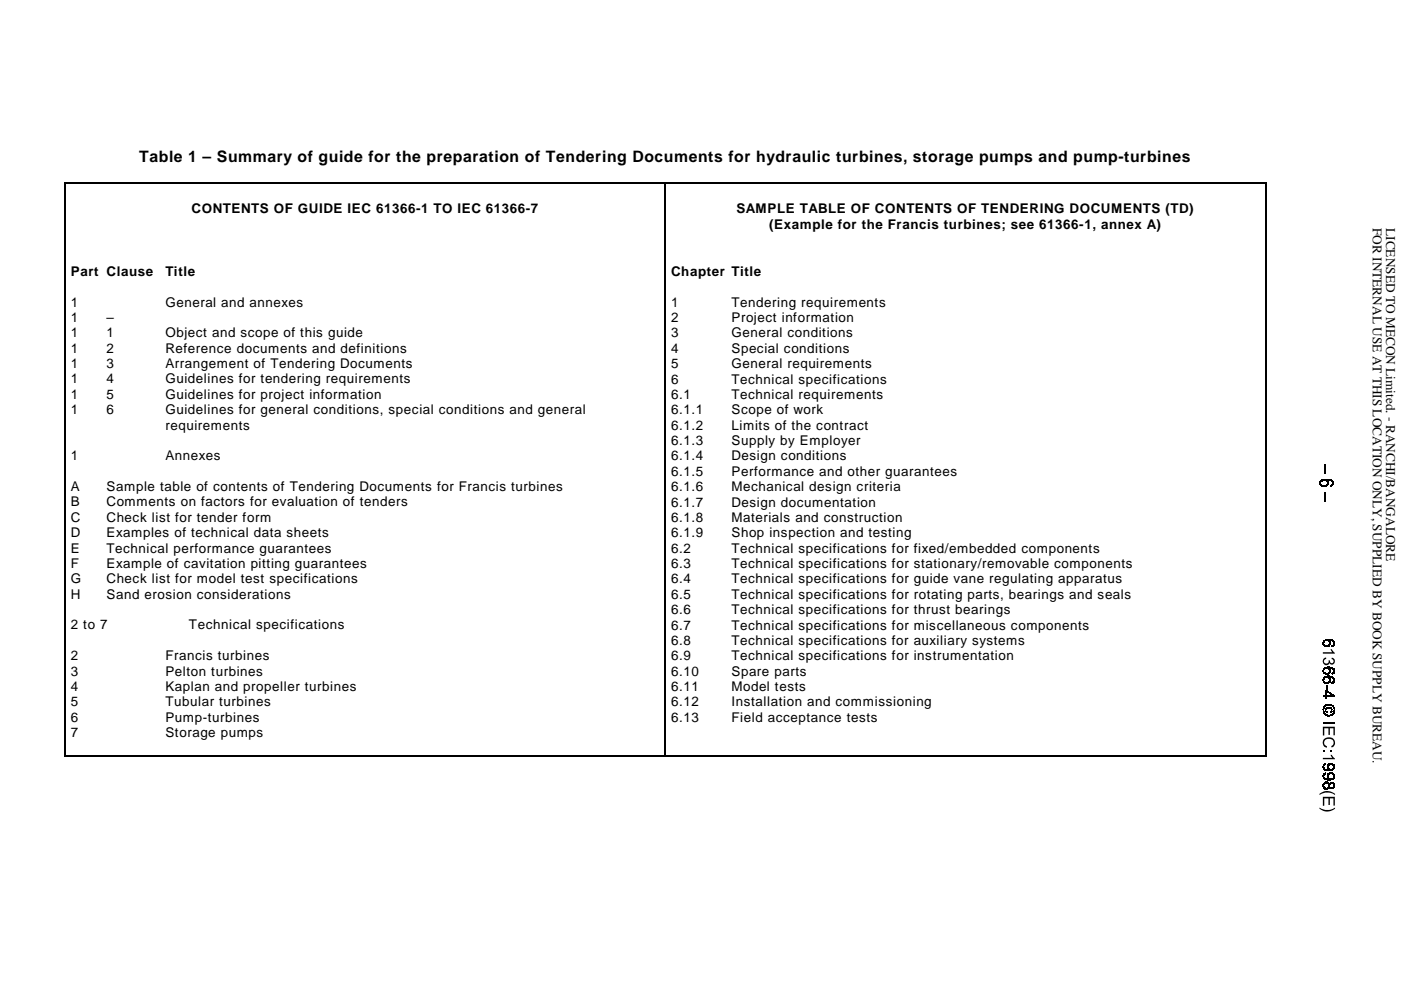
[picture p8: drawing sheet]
<svg xmlns="http://www.w3.org/2000/svg" width="297mm" height="210mm" viewBox="0 0 297 210" stroke-linecap="round" stroke-linejoin="round" font-family="sans-serif">
<defs><g id="words">
<text font-size="3.3" x="29.5" y="34.4">Table 1 – Summary of guide for the preparation of Tendering Documents for hydraulic turbines, storage pumps and pump-turbines</text>
<g font-size="2.8">
<text x="40.6" y="45.1">CONTENTS OF GUIDE IEC 61366-1 TO IEC 61366-7</text>
<text x="156.1" y="45.1">SAMPLE TABLE OF CONTENTS OF TENDERING DOCUMENTS (TD)</text>
<text x="163.1" y="48.4">(Example for the Francis turbines; see 61366-1, annex A)</text>
<text x="15" y="58.4">Part Clause</text>
<text x="35.1" y="58.4">Title</text>
<text x="142.3" y="58.4">Chapter Title</text>
<text x="15" y="65">1</text>
<text x="35.1" y="65">General and annexes</text>
<text x="142.3" y="65">1</text>
<text x="155.1" y="65">Tendering requirements</text>
<text x="15" y="68.3">1</text>
<text x="15" y="71.5">1</text>
<text x="22.6" y="68.3">–</text>
<text x="22.6" y="71.5">1</text>
<text x="35.1" y="71.5">Object and scope of this guide</text>
<text x="142.3" y="68.3">2</text>
<text x="142.3" y="71.5">3</text>
<text x="155.1" y="68.3">Project information</text>
<text x="155.1" y="71.5">General conditions</text>
<text x="15" y="74.8">1</text>
<text x="22.6" y="74.8">2</text>
<text x="35.1" y="74.8">Reference documents and definitions</text>
<text x="142.3" y="74.8">4</text>
<text x="155.1" y="74.8">Special conditions</text>
<text x="15" y="78.1">1</text>
<text x="15" y="81.3">1</text>
<text x="22.6" y="78.1">3</text>
<text x="22.6" y="81.3">4</text>
<text x="35.1" y="78.1">Arrangement of Tendering Documents</text>
<text x="35.1" y="81.3">Guidelines for tendering requirements</text>
<text x="142.3" y="78.1">5</text>
<text x="142.3" y="81.3">6</text>
<text x="155.1" y="78.1">General requirements</text>
<text x="155.1" y="81.3">Technical specifications</text>
<text x="15" y="84.6">1</text>
<text x="15" y="87.8">1</text>
<text x="22.6" y="84.6">5</text>
<text x="22.6" y="87.8">6</text>
<text x="35.1" y="84.6">Guidelines for project information</text>
<text x="35.1" y="87.8">Guidelines for general conditions, special conditions and general</text>
<text x="142.3" y="84.6">6.1</text>
<text x="142.3" y="87.8">6.1.1</text>
<text x="155.1" y="84.6">Technical requirements</text>
<text x="155.1" y="87.8">Scope of work</text>
<text x="35.1" y="91.1">requirements</text>
<text x="142.3" y="91.1">6.1.2</text>
<text x="142.3" y="94.4">6.1.3</text>
<text x="155.1" y="91.1">Limits of the contract</text>
<text x="155.1" y="94.4">Supply by Employer</text>
<text x="15" y="97.6">1</text>
<text x="35.1" y="97.6">Annexes</text>
<text x="142.3" y="97.6">6.1.4</text>
<text x="142.3" y="100.9">6.1.5</text>
<text x="155.1" y="97.6">Design conditions</text>
<text x="155.1" y="100.9">Performance and other guarantees</text>
<text x="15" y="104.1">A</text>
<text x="15" y="107.4">B</text>
<text x="22.6" y="104.1">Sample table of contents of Tendering Documents for Francis turbines</text>
<text x="22.6" y="107.4">Comments on factors for evaluation of tenders</text>
<text x="142.3" y="104.1">6.1.6</text>
<text x="142.3" y="107.4">6.1.7</text>
<text x="155.1" y="104.1">Mechanical design criteria</text>
<text x="155.1" y="107.4">Design documentation</text>
<text x="15" y="110.6">C</text>
<text x="15" y="113.9">D</text>
<text x="22.6" y="110.6">Check list for tender form</text>
<text x="22.6" y="113.9">Examples of technical data sheets</text>
<text x="142.3" y="110.7">6.1.8</text>
<text x="142.3" y="113.9">6.1.9</text>
<text x="155.1" y="110.7">Materials and construction</text>
<text x="155.1" y="113.9">Shop inspection and testing</text>
<text x="15" y="117.2">E</text>
<text x="22.6" y="117.2">Technical performance guarantees</text>
<text x="142.3" y="117.2">6.2</text>
<text x="155.1" y="117.2">Technical specifications for fixed/embedded components</text>
<text x="15" y="120.4">F</text>
<text x="15" y="123.7">G</text>
<text x="22.6" y="120.4">Example of cavitation pitting guarantees</text>
<text x="22.6" y="123.7">Check list for model test specifications</text>
<text x="142.3" y="120.4">6.3</text>
<text x="142.3" y="123.7">6.4</text>
<text x="155.1" y="120.4">Technical specifications for stationary/removable components</text>
<text x="155.1" y="123.7">Technical specifications for guide vane regulating apparatus</text>
<text x="15" y="126.9">H</text>
<text x="22.6" y="126.9">Sand erosion considerations</text>
<text x="142.3" y="126.9">6.5</text>
<text x="142.3" y="130.2">6.6</text>
<text x="155.1" y="126.9">Technical specifications for rotating parts, bearings and seals</text>
<text x="155.1" y="130.2">Technical specifications for thrust bearings</text>
<text x="15" y="133.5">2 to 7</text>
<text x="40.1" y="133.5">Technical specifications</text>
<text x="142.3" y="133.5">6.7</text>
<text x="142.3" y="136.7">6.8</text>
<text x="155.1" y="133.5">Technical specifications for miscellaneous components</text>
<text x="155.1" y="136.7">Technical specifications for auxiliary systems</text>
<text x="15" y="140">2</text>
<text x="15" y="143.2">3</text>
<text x="35.1" y="140">Francis turbines</text>
<text x="35.1" y="143.2">Pelton turbines</text>
<text x="142.3" y="140">6.9</text>
<text x="142.3" y="143.2">6.10</text>
<text x="155.1" y="140">Technical specifications for instrumentation</text>
<text x="155.1" y="143.2">Spare parts</text>
<text x="15" y="146.5">4</text>
<text x="15" y="149.8">5</text>
<text x="35.1" y="146.5">Kaplan and propeller turbines</text>
<text x="35.1" y="149.8">Tubular turbines</text>
<text x="142.3" y="146.5">6.11</text>
<text x="142.3" y="149.8">6.12</text>
<text x="155.1" y="146.5">Model tests</text>
<text x="155.1" y="149.8">Installation and commissioning</text>
<text x="15" y="153">6</text>
<text x="35.1" y="153">Pump-turbines</text>
<text x="142.3" y="153">6.13</text>
<text x="155.1" y="153">Field acceptance tests</text>
<text x="15" y="156.3">7</text>
<text x="35.1" y="156.3">Storage pumps</text>
</g>
<g font-size="2.8" fill="#010101">
<text x="291" y="48.3" transform="rotate(90 291 48.3)">FOR INTERNAL USE AT THIS LOCATION ONLY, SUPPLIED BY BOOK SUPPLY BUREAU.</text>
<text x="293.9" y="48.3" transform="rotate(90 293.9 48.3)">LICENSED TO MECON Limited. - RANCHI/BANGALORE</text>
</g>
</g></defs>
<g fill="#000">
<path d="M13.7 38.7h.2v.2h-.2z" fill-rule="evenodd"/>
<path d="M13.7 38.7h.2v.2h-.2z" fill-rule="evenodd"/>
<path d="M140.9 38.7h.3v.2h-.3z" fill-rule="evenodd"/>
<path d="M268.2 38.7h.2v.2h-.2z" fill-rule="evenodd"/>
<path d="M268.2 38.7h.2v.2h-.2z" fill-rule="evenodd"/>
<path d="M13.7 160.2h.2v.2h-.2z" fill-rule="evenodd"/>
<path d="M13.7 160.2h.2v.2h-.2z" fill-rule="evenodd"/>
<path d="M140.9 160.2h.3v.2h-.3z" fill-rule="evenodd"/>
<path d="M268.2 160.2h.2v.2h-.2z" fill-rule="evenodd"/>
<path d="M268.2 160.2h.2v.2h-.2z" fill-rule="evenodd"/>
</g>
<path d="M13.8 38.9v121.3M13.9 38.8h127M141.1 38.9v121.3M141.2 38.8h127M268.3 38.9v121.3M13.9 160.3h127M141.2 160.3h127" fill="none" stroke="#000" stroke-width=".25"/>
<path d="M279.4 129.6h4.1v44.8h-4.1z" fill-rule="evenodd" fill="#fff"/>
<g fill="#000">
<path d="M280.4 136.3l.3 .1z" fill-rule="evenodd"/>
<path d="M280.4 136.4h.3z" fill-rule="evenodd"/>
<path d="M280.4 136.4h.3z" fill-rule="evenodd"/>
<path d="M280.5 136.2h.2z" fill-rule="evenodd"/>
<path d="M280.5 136.2l.2 .1z" fill-rule="evenodd"/>
<path d="M280.4 136.3h.3z" fill-rule="evenodd"/>
<path d="M280.4 136.4l.3 .1z" fill-rule="evenodd"/>
<path d="M280.5 136.5h.2z" fill-rule="evenodd"/>
<path d="M280.5 136.5l.2 .1z" fill-rule="evenodd"/>
<path d="M280.5 136.1l.3 .1z" fill-rule="evenodd"/>
<path d="M280.5 136.2h.3z" fill-rule="evenodd"/>
<path d="M280.5 136.6h.3z" fill-rule="evenodd"/>
<path d="M280.5 136.6l.3 .1z" fill-rule="evenodd"/>
<path d="M280.5 136l.3 .1z" fill-rule="evenodd"/>
<path d="M280.5 136.1h.3z" fill-rule="evenodd"/>
<path d="M280.5 136.7h.3z" fill-rule="evenodd"/>
<path d="M280.5 136h.4z" fill-rule="evenodd"/>
<path d="M280.6 136.7h.3z" fill-rule="evenodd"/>
<path d="M280.6 135.9l.3 .1z" fill-rule="evenodd"/>
<path d="M280.6 135.9h.4z" fill-rule="evenodd"/>
<path d="M280.6 136.7l.4 .1z" fill-rule="evenodd"/>
<path d="M280.6 136.8h.5z" fill-rule="evenodd"/>
<path d="M280.6 135.9h.5z" fill-rule="evenodd"/>
<path d="M281 137.1h.6z" fill-rule="evenodd"/>
<path d="M280.9 137l.9 .1z" fill-rule="evenodd"/>
<path d="M280.6 135.8l1.2 .1z" fill-rule="evenodd"/>
<path d="M280.8 137h1z" fill-rule="evenodd"/>
<path d="M280.7 137h1.2z" fill-rule="evenodd"/>
<path d="M281.5 135.9h.4z" fill-rule="evenodd"/>
<path d="M280.7 136.9l1.2 .1z" fill-rule="evenodd"/>
<path d="M281.6 135.9h.4z" fill-rule="evenodd"/>
<path d="M280.6 136.8l1.4 .1z" fill-rule="evenodd"/>
<path d="M280.6 136.9h1.4z" fill-rule="evenodd"/>
<path d="M281.4 135.5h.6z" fill-rule="evenodd"/>
<path d="M281.7 135.9l.3 .1z" fill-rule="evenodd"/>
<path d="M281.7 136h.3z" fill-rule="evenodd"/>
<path d="M281.5 136.8h.5z" fill-rule="evenodd"/>
<path d="M281.7 136l.3 .1z" fill-rule="evenodd"/>
<path d="M281.8 136.1h.2z" fill-rule="evenodd"/>
<path d="M281.8 136.1l.2 .1z" fill-rule="evenodd"/>
<path d="M281.7 136.7h.3z" fill-rule="evenodd"/>
<path d="M281.6 136.7l.4 .1z" fill-rule="evenodd"/>
<path d="M281.8 136.2h.3z" fill-rule="evenodd"/>
<path d="M281.8 136.2h.3z" fill-rule="evenodd"/>
<path d="M281.8 136.2l.3 .1z" fill-rule="evenodd"/>
<path d="M281.8 136.3h.3z" fill-rule="evenodd"/>
<path d="M281.8 136.6l.3 .1z" fill-rule="evenodd"/>
<path d="M281.7 136.7h.4z" fill-rule="evenodd"/>
<path d="M281.8 136.3l.3 .1z" fill-rule="evenodd"/>
<path d="M281.8 136.4h.3z" fill-rule="evenodd"/>
<path d="M281.8 136.4h.3z" fill-rule="evenodd"/>
<path d="M281.8 136.4l.3 .1z" fill-rule="evenodd"/>
<path d="M281.8 136.5h.3z" fill-rule="evenodd"/>
<path d="M281.8 136.5l.3 .1z" fill-rule="evenodd"/>
<path d="M281.8 136.6h.3z" fill-rule="evenodd"/>
<path d="M281.1 135.5l1.1 .1z" fill-rule="evenodd"/>
<path d="M281 135.6h1.3z" fill-rule="evenodd"/>
<path d="M280.9 135.6h1.6z" fill-rule="evenodd"/>
<path d="M280.9 135.6l1.6 .1z" fill-rule="evenodd"/>
<path d="M280.8 135.7h1.8z" fill-rule="evenodd"/>
<path d="M282.4 137l.2 .1z" fill-rule="evenodd"/>
<path d="M282.4 137h.3z" fill-rule="evenodd"/>
<path d="M280.7 135.7l2 .1z" fill-rule="evenodd"/>
<path d="M282.4 137h.4z" fill-rule="evenodd"/>
<path d="M282.1 135.8l.7 .1z" fill-rule="evenodd"/>
<path d="M282.4 136.9l.4 .1z" fill-rule="evenodd"/>
<path d="M282.4 135.9h.4z" fill-rule="evenodd"/>
<path d="M282.4 136.9h.4z" fill-rule="evenodd"/>
<path d="M282.4 135.9h.5z" fill-rule="evenodd"/>
<path d="M282.5 135.9l.4 .1z" fill-rule="evenodd"/>
<path d="M282.4 136.8h.5z" fill-rule="evenodd"/>
<path d="M282.4 136.8l.5 .1z" fill-rule="evenodd"/>
<path d="M282.5 136h.4z" fill-rule="evenodd"/>
<path d="M282.6 136l.3 .1z" fill-rule="evenodd"/>
<path d="M282.5 136.7l.4 .1z" fill-rule="evenodd"/>
<path d="M282.6 136.1h.4z" fill-rule="evenodd"/>
<path d="M282.7 136.1l.3 .1z" fill-rule="evenodd"/>
<path d="M282.7 136.6l.3 .1z" fill-rule="evenodd"/>
<path d="M282.6 136.7h.4z" fill-rule="evenodd"/>
<path d="M282.5 136.7h.5z" fill-rule="evenodd"/>
<path d="M282.7 136.2h.3z" fill-rule="evenodd"/>
<path d="M282.7 136.2h.3z" fill-rule="evenodd"/>
<path d="M282.8 136.2l.2 .1z" fill-rule="evenodd"/>
<path d="M282.8 136.3h.2z" fill-rule="evenodd"/>
<path d="M282.8 136.3l.2 .1z" fill-rule="evenodd"/>
<path d="M282.8 136.4h.2z" fill-rule="evenodd"/>
<path d="M282.8 136.4h.2z" fill-rule="evenodd"/>
<path d="M282.8 136.4l.2 .1z" fill-rule="evenodd"/>
<path d="M282.7 136.5h.3z" fill-rule="evenodd"/>
<path d="M282.7 136.5l.3 .1z" fill-rule="evenodd"/>
<path d="M282.7 136.6h.3z" fill-rule="evenodd"/>
<path d="M280.4 142.2h.3z" fill-rule="evenodd"/>
<path d="M280.4 142.2h.3z" fill-rule="evenodd"/>
<path d="M280.4 142.2l.3 .1z" fill-rule="evenodd"/>
<path d="M280.4 142.3h.3z" fill-rule="evenodd"/>
<path d="M280.4 144.2h.3z" fill-rule="evenodd"/>
<path d="M280.4 144.2h.3z" fill-rule="evenodd"/>
<path d="M280.4 144.2l.3 .1z" fill-rule="evenodd"/>
<path d="M280.5 150.5h.2z" fill-rule="evenodd"/>
<path d="M280.5 150.5h.2z" fill-rule="evenodd"/>
<path d="M280.5 150.5l.2 .1z" fill-rule="evenodd"/>
<path d="M280.5 150.6h.2z" fill-rule="evenodd"/>
<path d="M280.5 150.6l.2 .1z" fill-rule="evenodd"/>
<path d="M280.5 150.7h.2z" fill-rule="evenodd"/>
<path d="M280.5 142l.2 .1z" fill-rule="evenodd"/>
<path d="M280.5 142.1h.2z" fill-rule="evenodd"/>
<path d="M280.5 142.1l.2 .1z" fill-rule="evenodd"/>
<path d="M280.4 142.3l.3 .1z" fill-rule="evenodd"/>
<path d="M280.5 142.4h.2z" fill-rule="evenodd"/>
<path d="M280.5 142.4l.2 .1z" fill-rule="evenodd"/>
<path d="M280.5 144l.2 .1z" fill-rule="evenodd"/>
<path d="M280.5 144.1h.2z" fill-rule="evenodd"/>
<path d="M280.5 144.1l.2 .1z" fill-rule="evenodd"/>
<path d="M280.4 144.3h.3z" fill-rule="evenodd"/>
<path d="M280.5 144.3l.2 .1z" fill-rule="evenodd"/>
<path d="M280.5 144.4h.2z" fill-rule="evenodd"/>
<path d="M280.5 150.2l.2 .1z" fill-rule="evenodd"/>
<path d="M280.5 150.3h.2z" fill-rule="evenodd"/>
<path d="M280.5 150.3l.2 .1z" fill-rule="evenodd"/>
<path d="M280.5 150.4h.2z" fill-rule="evenodd"/>
<path d="M280.5 150.4l.2 .1z" fill-rule="evenodd"/>
<path d="M280.5 150.7l.2 .1z" fill-rule="evenodd"/>
<path d="M280.5 150.8h.2z" fill-rule="evenodd"/>
<path d="M280.5 150.8h.2z" fill-rule="evenodd"/>
<path d="M280.5 150.8l.2 .1z" fill-rule="evenodd"/>
<path d="M280.5 150.9h.2z" fill-rule="evenodd"/>
<path d="M280.5 142h.3z" fill-rule="evenodd"/>
<path d="M280.5 142h.3z" fill-rule="evenodd"/>
<path d="M280.5 142.5h.3z" fill-rule="evenodd"/>
<path d="M280.5 142.5h.3z" fill-rule="evenodd"/>
<path d="M280.5 143.9l.3 .1z" fill-rule="evenodd"/>
<path d="M280.5 144h.3z" fill-rule="evenodd"/>
<path d="M280.5 144.4h.3z" fill-rule="evenodd"/>
<path d="M280.5 144.4l.3 .1z" fill-rule="evenodd"/>
<path d="M280.6 150.1l.2 .1z" fill-rule="evenodd"/>
<path d="M280.6 150.2h.2z" fill-rule="evenodd"/>
<path d="M280.5 150.2h.3z" fill-rule="evenodd"/>
<path d="M280.5 150.9l.3 .1z" fill-rule="evenodd"/>
<path d="M280.6 151h.2z" fill-rule="evenodd"/>
<path d="M280.6 151l.2 .1z" fill-rule="evenodd"/>
<path d="M280.5 141.9l.3 .1z" fill-rule="evenodd"/>
<path d="M280.5 143.9h.3z" fill-rule="evenodd"/>
<path d="M280.5 143.9h.3z" fill-rule="evenodd"/>
<path d="M280.5 144.5h.3z" fill-rule="evenodd"/>
<path d="M280.6 150l.2 .1z" fill-rule="evenodd"/>
<path d="M280.6 150.1h.2z" fill-rule="evenodd"/>
<path d="M280.6 151.1h.2z" fill-rule="evenodd"/>
<path d="M280.6 151.1h.2z" fill-rule="evenodd"/>
<path d="M280.5 141.9h.4z" fill-rule="evenodd"/>
<path d="M280.5 142.5l.4 .1z" fill-rule="evenodd"/>
<path d="M280.6 143.8l.3 .1z" fill-rule="evenodd"/>
<path d="M280.6 144.5l.3 .1z" fill-rule="evenodd"/>
<path d="M280.6 150h.3z" fill-rule="evenodd"/>
<path d="M280.6 150h.3z" fill-rule="evenodd"/>
<path d="M280.6 151.1l.3 .1z" fill-rule="evenodd"/>
<path d="M280.6 151.2h.3z" fill-rule="evenodd"/>
<path d="M280.5 159l.4 .1z" fill-rule="evenodd"/>
<path d="M280.5 159.1h.4z" fill-rule="evenodd"/>
<path d="M280.5 159.1h.4z" fill-rule="evenodd"/>
<path d="M280.5 159.1l.4 .1z" fill-rule="evenodd"/>
<path d="M280.5 159.2h.4z" fill-rule="evenodd"/>
<path d="M280.5 159.2l.4 .1z" fill-rule="evenodd"/>
<path d="M280.5 159.3h.4z" fill-rule="evenodd"/>
<path d="M280.5 159.3h.4z" fill-rule="evenodd"/>
<path d="M280.5 159.3l.4 .1z" fill-rule="evenodd"/>
<path d="M280.6 141.8l.3 .1z" fill-rule="evenodd"/>
<path d="M280.6 143.8h.3z" fill-rule="evenodd"/>
<path d="M280.6 149.9l.3 .1z" fill-rule="evenodd"/>
<path d="M280.6 151.2l.3 .1z" fill-rule="evenodd"/>
<path d="M280.6 142.6h.3z" fill-rule="evenodd"/>
<path d="M280.7 149.8l.2 .1z" fill-rule="evenodd"/>
<path d="M280.7 149.9h.2z" fill-rule="evenodd"/>
<path d="M280.7 151.3h.2z" fill-rule="evenodd"/>
<path d="M280.7 151.3h.2z" fill-rule="evenodd"/>
<path d="M280.6 141.8h.4z" fill-rule="evenodd"/>
<path d="M280.6 143.7l.4 .1z" fill-rule="evenodd"/>
<path d="M280.6 144.6h.4z" fill-rule="evenodd"/>
<path d="M280.8 149.8h.2z" fill-rule="evenodd"/>
<path d="M280.7 151.3l.3 .1z" fill-rule="evenodd"/>
<path d="M280.6 142.6l.4 .1z" fill-rule="evenodd"/>
<path d="M280.8 149.7l.2 .1z" fill-rule="evenodd"/>
<path d="M280.6 142.7h.5z" fill-rule="evenodd"/>
<path d="M280.6 144.6l.5 .1z" fill-rule="evenodd"/>
<path d="M280.8 151.4h.3z" fill-rule="evenodd"/>
<path d="M280.8 149.7h.3z" fill-rule="evenodd"/>
<path d="M280.8 151.4l.3 .1z" fill-rule="evenodd"/>
<path d="M280.6 141.7l.5 .1z" fill-rule="evenodd"/>
<path d="M280.6 143.7h.5z" fill-rule="evenodd"/>
<path d="M280.9 149.7h.2z" fill-rule="evenodd"/>
<path d="M280.9 151.5h.3z" fill-rule="evenodd"/>
<path d="M280.9 149.6l.3 .1z" fill-rule="evenodd"/>
<path d="M281 150.4h.2z" fill-rule="evenodd"/>
<path d="M281 150.4l.2 .1z" fill-rule="evenodd"/>
<path d="M281 150.5h.2z" fill-rule="evenodd"/>
<path d="M281 150.5h.2z" fill-rule="evenodd"/>
<path d="M281 150.5l.2 .1z" fill-rule="evenodd"/>
<path d="M281 150.6h.2z" fill-rule="evenodd"/>
<path d="M281 150.6l.2 .1z" fill-rule="evenodd"/>
<path d="M281 150.7h.2z" fill-rule="evenodd"/>
<path d="M281 150.7l.2 .1z" fill-rule="evenodd"/>
<path d="M280.9 151.5l.3 .1z" fill-rule="evenodd"/>
<path d="M281.1 150.3l.2 .1z" fill-rule="evenodd"/>
<path d="M281 150.8h.3z" fill-rule="evenodd"/>
<path d="M281 150.8h.3z" fill-rule="evenodd"/>
<path d="M280.9 149.6h.4z" fill-rule="evenodd"/>
<path d="M281.1 150.3h.2z" fill-rule="evenodd"/>
<path d="M281.1 150.8l.2 .1z" fill-rule="evenodd"/>
<path d="M281.1 146.4h.3z" fill-rule="evenodd"/>
<path d="M281.1 146.7h.3z" fill-rule="evenodd"/>
<path d="M281.1 146.7l.3 .1z" fill-rule="evenodd"/>
<path d="M281.1 146.8h.3z" fill-rule="evenodd"/>
<path d="M281.1 146.8l.3 .1z" fill-rule="evenodd"/>
<path d="M281.1 146.9h.3z" fill-rule="evenodd"/>
<path d="M281.1 146.9h.3z" fill-rule="evenodd"/>
<path d="M281.1 146.9l.3 .1z" fill-rule="evenodd"/>
<path d="M281.1 147h.3z" fill-rule="evenodd"/>
<path d="M281.1 147l.3 .1z" fill-rule="evenodd"/>
<path d="M281.1 147.1h.3z" fill-rule="evenodd"/>
<path d="M281.1 147.1l.3 .1z" fill-rule="evenodd"/>
<path d="M281.1 147.2h.3z" fill-rule="evenodd"/>
<path d="M281.1 147.2h.3z" fill-rule="evenodd"/>
<path d="M281.1 147.2l.3 .1z" fill-rule="evenodd"/>
<path d="M281.1 147.3h.3z" fill-rule="evenodd"/>
<path d="M281.1 147.3l.3 .1z" fill-rule="evenodd"/>
<path d="M281.1 147.4h.3z" fill-rule="evenodd"/>
<path d="M281.1 147.4l.3 .1z" fill-rule="evenodd"/>
<path d="M281.1 147.8h.3z" fill-rule="evenodd"/>
<path d="M281.1 147.8h.3z" fill-rule="evenodd"/>
<path d="M281.1 147.8l.3 .1z" fill-rule="evenodd"/>
<path d="M281.1 147.9h.3z" fill-rule="evenodd"/>
<path d="M281.1 147.9l.3 .1z" fill-rule="evenodd"/>
<path d="M281.1 148h.3z" fill-rule="evenodd"/>
<path d="M281.1 148h.3z" fill-rule="evenodd"/>
<path d="M281.1 148l.3 .1z" fill-rule="evenodd"/>
<path d="M281.1 150.2l.3 .1z" fill-rule="evenodd"/>
<path d="M281.1 150.9h.3z" fill-rule="evenodd"/>
<path d="M281.1 150.9l.3 .1z" fill-rule="evenodd"/>
<path d="M280.9 151.6h.5z" fill-rule="evenodd"/>
<path d="M281.1 146.4h.3z" fill-rule="evenodd"/>
<path d="M281.1 150.2h.3z" fill-rule="evenodd"/>
<path d="M281.1 145h.4z" fill-rule="evenodd"/>
<path d="M281.1 146.4l.4 .1z" fill-rule="evenodd"/>
<path d="M281 149.5l.5 .1z" fill-rule="evenodd"/>
<path d="M281.3 151.1h.2z" fill-rule="evenodd"/>
<path d="M281 151.6h.5z" fill-rule="evenodd"/>
<path d="M281.1 150.2h.4z" fill-rule="evenodd"/>
<path d="M281.1 151h.4z" fill-rule="evenodd"/>
<path d="M281.2 151l.3 .1z" fill-rule="evenodd"/>
<path d="M281.2 151.1h.3z" fill-rule="evenodd"/>
<path d="M281.2 145.2h.4v1h-.4z" fill-rule="evenodd"/>
<path d="M281.1 146.5h.5z" fill-rule="evenodd"/>
<path d="M281 143h.6z" fill-rule="evenodd"/>
<path d="M281 144.9l.6 .1z" fill-rule="evenodd"/>
<path d="M281.1 146.5l.5 .1z" fill-rule="evenodd"/>
<path d="M281.1 146.6h.6z" fill-rule="evenodd"/>
<path d="M280.9 142.9l.8 .1z" fill-rule="evenodd"/>
<path d="M281.1 146.6h.6z" fill-rule="evenodd"/>
<path d="M280.8 142.9h1z" fill-rule="evenodd"/>
<path d="M280.9 144.9h.9z" fill-rule="evenodd"/>
<path d="M281.1 146.6l.7 .1z" fill-rule="evenodd"/>
<path d="M280.6 141.7h1.2z" fill-rule="evenodd"/>
<path d="M280.7 142.8l1.1 .1z" fill-rule="evenodd"/>
<path d="M280.6 143.6l1.2 .1z" fill-rule="evenodd"/>
<path d="M280.8 144.8l1 .1z" fill-rule="evenodd"/>
<path d="M280.7 144.8h1.2z" fill-rule="evenodd"/>
<path d="M281.4 146.7h.5z" fill-rule="evenodd"/>
<path d="M281.5 141.7l.4 .1z" fill-rule="evenodd"/>
<path d="M280.7 142.8h1.2z" fill-rule="evenodd"/>
<path d="M281.5 143.7h.4z" fill-rule="evenodd"/>
<path d="M280.7 144.7l1.2 .1z" fill-rule="evenodd"/>
<path d="M281.5 146.7l.4 .1z" fill-rule="evenodd"/>
<path d="M281.6 141.8h.4z" fill-rule="evenodd"/>
<path d="M280.6 142.7l1.4 .1z" fill-rule="evenodd"/>
<path d="M280.6 142.8h1.4z" fill-rule="evenodd"/>
<path d="M281.6 143.7l.4 .1z" fill-rule="evenodd"/>
<path d="M280.6 144.7h1.4z" fill-rule="evenodd"/>
<path d="M281.4 149.9l.6 .1z" fill-rule="evenodd"/>
<path d="M281.4 141.4h.6z" fill-rule="evenodd"/>
<path d="M281.7 141.8l.3 .1z" fill-rule="evenodd"/>
<path d="M281.7 141.9h.3z" fill-rule="evenodd"/>
<path d="M281.5 142.7h.5z" fill-rule="evenodd"/>
<path d="M281.4 143.3h.6z" fill-rule="evenodd"/>
<path d="M281.7 143.8h.3z" fill-rule="evenodd"/>
<path d="M281.7 143.8l.3 .1z" fill-rule="evenodd"/>
<path d="M280.6 144.7h1.4z" fill-rule="evenodd"/>
<path d="M281.5 146.8h.5z" fill-rule="evenodd"/>
<path d="M281.7 141.9l.3 .1z" fill-rule="evenodd"/>
<path d="M281.8 142h.2z" fill-rule="evenodd"/>
<path d="M281.8 142h.2z" fill-rule="evenodd"/>
<path d="M281.7 142.6h.3z" fill-rule="evenodd"/>
<path d="M281.6 142.6l.4 .1z" fill-rule="evenodd"/>
<path d="M281.7 143.9h.3z" fill-rule="evenodd"/>
<path d="M281.8 143.9h.2z" fill-rule="evenodd"/>
<path d="M281.8 143.9l.2 .1z" fill-rule="evenodd"/>
<path d="M281.6 144.6h.4z" fill-rule="evenodd"/>
<path d="M281.5 144.6l.5 .1z" fill-rule="evenodd"/>
<path d="M281.6 146.8l.4 .1z" fill-rule="evenodd"/>
<path d="M281.8 142l.3 .1z" fill-rule="evenodd"/>
<path d="M281.8 142.1h.3z" fill-rule="evenodd"/>
<path d="M281.8 142.1l.3 .1z" fill-rule="evenodd"/>
<path d="M281.8 142.2h.3z" fill-rule="evenodd"/>
<path d="M281.8 142.5h.3z" fill-rule="evenodd"/>
<path d="M281.7 142.5l.4 .1z" fill-rule="evenodd"/>
<path d="M281.8 144h.3z" fill-rule="evenodd"/>
<path d="M281.8 144l.3 .1z" fill-rule="evenodd"/>
<path d="M281.8 144.1h.3z" fill-rule="evenodd"/>
<path d="M281.8 144.1l.3 .1z" fill-rule="evenodd"/>
<path d="M281.7 144.5h.4z" fill-rule="evenodd"/>
<path d="M281.7 144.5l.4 .1z" fill-rule="evenodd"/>
<path d="M281.4 149.3l.7 .1z" fill-rule="evenodd"/>
<path d="M281.4 151.8l.7 .1z" fill-rule="evenodd"/>
<path d="M281.8 142.2h.3z" fill-rule="evenodd"/>
<path d="M281.8 142.2l.3 .1z" fill-rule="evenodd"/>
<path d="M281.8 142.3h.3z" fill-rule="evenodd"/>
<path d="M281.8 142.3l.3 .1z" fill-rule="evenodd"/>
<path d="M281.8 142.4h.3z" fill-rule="evenodd"/>
<path d="M281.8 142.4l.3 .1z" fill-rule="evenodd"/>
<path d="M281.8 142.5h.3z" fill-rule="evenodd"/>
<path d="M281.8 144.2h.3z" fill-rule="evenodd"/>
<path d="M281.8 144.2h.3z" fill-rule="evenodd"/>
<path d="M281.8 144.2l.3 .1z" fill-rule="evenodd"/>
<path d="M281.8 144.3h.3z" fill-rule="evenodd"/>
<path d="M281.8 144.3l.3 .1z" fill-rule="evenodd"/>
<path d="M281.8 144.4h.3z" fill-rule="evenodd"/>
<path d="M281.8 144.4h.3z" fill-rule="evenodd"/>
<path d="M281.8 144.4l.3 .1z" fill-rule="evenodd"/>
<path d="M281.7 146.9h.4z" fill-rule="evenodd"/>
<path d="M281.4 150h.7z" fill-rule="evenodd"/>
<path d="M281.7 146.9h.5z" fill-rule="evenodd"/>
<path d="M281.3 150h.9z" fill-rule="evenodd"/>
<path d="M281.2 143.3l1 .1z" fill-rule="evenodd"/>
<path d="M281.8 146.9l.4 .1z" fill-rule="evenodd"/>
<path d="M281.3 149.4h1z" fill-rule="evenodd"/>
<path d="M281.2 150l1.1 .1z" fill-rule="evenodd"/>
<path d="M282.1 151.1h.2z" fill-rule="evenodd"/>
<path d="M281.3 151.8h1z" fill-rule="evenodd"/>
<path d="M281.1 141.4h1.2z" fill-rule="evenodd"/>
<path d="M281.1 143.4h1.2z" fill-rule="evenodd"/>
<path d="M281.9 147h.4z" fill-rule="evenodd"/>
<path d="M281.2 150.1h1.1z" fill-rule="evenodd"/>
<path d="M282 151.1h.3z" fill-rule="evenodd"/>
<path d="M281.9 147l.4 .1z" fill-rule="evenodd"/>
<path d="M281.2 149.4h1.1z" fill-rule="evenodd"/>
<path d="M281.1 150.1l1.2 .1z" fill-rule="evenodd"/>
<path d="M282 150.2h.3z" fill-rule="evenodd"/>
<path d="M282 151l.3 .1z" fill-rule="evenodd"/>
<path d="M281.2 151.7l1.1 .1z" fill-rule="evenodd"/>
<path d="M282 159l.3 .1z" fill-rule="evenodd"/>
<path d="M282 159.1h.3z" fill-rule="evenodd"/>
<path d="M282 159.1h.3z" fill-rule="evenodd"/>
<path d="M282 159.1l.3 .1z" fill-rule="evenodd"/>
<path d="M282 159.2h.3z" fill-rule="evenodd"/>
<path d="M282 159.2l.3 .1z" fill-rule="evenodd"/>
<path d="M282 159.3h.3z" fill-rule="evenodd"/>
<path d="M282 159.3h.3z" fill-rule="evenodd"/>
<path d="M282 159.3l.3 .1z" fill-rule="evenodd"/>
<path d="M282.1 150.2h.3z" fill-rule="evenodd"/>
<path d="M282 151h.4z" fill-rule="evenodd"/>
<path d="M282 147.1h.4z" fill-rule="evenodd"/>
<path d="M281.1 149.4l1.3 .1z" fill-rule="evenodd"/>
<path d="M282.2 150.2l.2 .1z" fill-rule="evenodd"/>
<path d="M282.2 150.3h.2z" fill-rule="evenodd"/>
<path d="M282.1 150.9h.3z" fill-rule="evenodd"/>
<path d="M282.1 150.9l.3 .1z" fill-rule="evenodd"/>
<path d="M281.1 151.7h1.3z" fill-rule="evenodd"/>
<path d="M281 141.4l1.5 .1z" fill-rule="evenodd"/>
<path d="M280.9 143.4l1.6 .1z" fill-rule="evenodd"/>
<path d="M282 147.1l.5 .1z" fill-rule="evenodd"/>
<path d="M282.2 150.3l.3 .1z" fill-rule="evenodd"/>
<path d="M282.3 150.4h.2z" fill-rule="evenodd"/>
<path d="M282.3 150.4l.2 .1z" fill-rule="evenodd"/>
<path d="M282.3 150.5h.2z" fill-rule="evenodd"/>
<path d="M282.3 150.5h.2z" fill-rule="evenodd"/>
<path d="M282.3 150.5l.2 .1z" fill-rule="evenodd"/>
<path d="M282.3 150.6h.2z" fill-rule="evenodd"/>
<path d="M282.3 150.6l.2 .1z" fill-rule="evenodd"/>
<path d="M282.3 150.7h.2z" fill-rule="evenodd"/>
<path d="M282.3 150.7l.2 .1z" fill-rule="evenodd"/>
<path d="M282.3 150.8h.2z" fill-rule="evenodd"/>
<path d="M282.2 150.8h.3z" fill-rule="evenodd"/>
<path d="M282.2 150.8l.3 .1z" fill-rule="evenodd"/>
<path d="M281.1 151.6l1.4 .1z" fill-rule="evenodd"/>
<path d="M281 149.5h1.5z" fill-rule="evenodd"/>
<path d="M280.9 141.5h1.6z" fill-rule="evenodd"/>
<path d="M282.4 142.9l.1 .1z" fill-rule="evenodd"/>
<path d="M280.9 143.5h1.6z" fill-rule="evenodd"/>
<path d="M282.1 147.2h.4z" fill-rule="evenodd"/>
<path d="M282 149.5l.5 .1z" fill-rule="evenodd"/>
<path d="M282 151.6h.5z" fill-rule="evenodd"/>
<path d="M280.9 141.5l1.7 .1z" fill-rule="evenodd"/>
<path d="M280.8 143.5l1.8 .1z" fill-rule="evenodd"/>
<path d="M282.2 147.2h.4z" fill-rule="evenodd"/>
<path d="M282.2 149.6h.4z" fill-rule="evenodd"/>
<path d="M282.1 151.6h.5z" fill-rule="evenodd"/>
<path d="M282.4 142.9h.2z" fill-rule="evenodd"/>
<path d="M282.4 144.9h.2z" fill-rule="evenodd"/>
<path d="M282.3 149.6l.3 .1z" fill-rule="evenodd"/>
<path d="M282.2 151.5l.4 .1z" fill-rule="evenodd"/>
<path d="M280.8 141.6h1.9z" fill-rule="evenodd"/>
<path d="M280.7 143.6h2z" fill-rule="evenodd"/>
<path d="M282.4 144.8l.3 .1z" fill-rule="evenodd"/>
<path d="M282.2 147.2l.5 .1z" fill-rule="evenodd"/>
<path d="M282.4 149.7h.3z" fill-rule="evenodd"/>
<path d="M282.3 151.5h.4z" fill-rule="evenodd"/>
<path d="M280.7 141.6l2 .1z" fill-rule="evenodd"/>
<path d="M282.3 147.3h.4z" fill-rule="evenodd"/>
<path d="M282.4 149.7h.3z" fill-rule="evenodd"/>
<path d="M282.3 151.4l.4 .1z" fill-rule="evenodd"/>
<path d="M282.4 142.8l.4 .1z" fill-rule="evenodd"/>
<path d="M282.1 143.6l.7 .1z" fill-rule="evenodd"/>
<path d="M282.4 144.8h.4z" fill-rule="evenodd"/>
<path d="M282.3 147.3l.5 .1z" fill-rule="evenodd"/>
<path d="M282.5 149.7l.3 .1z" fill-rule="evenodd"/>
<path d="M282.4 151.4h.4z" fill-rule="evenodd"/>
<path d="M282.1 141.7h.7z" fill-rule="evenodd"/>
<path d="M282.4 142.8h.4z" fill-rule="evenodd"/>
<path d="M282.4 143.7h.4z" fill-rule="evenodd"/>
<path d="M282.4 144.7l.4 .1z" fill-rule="evenodd"/>
<path d="M282.5 149.8h.3z" fill-rule="evenodd"/>
<path d="M282.5 151.3l.3 .1z" fill-rule="evenodd"/>
<path d="M282.4 141.7l.4 .1z" fill-rule="evenodd"/>
<path d="M282.4 142.8h.4z" fill-rule="evenodd"/>
<path d="M282.4 143.7l.4 .1z" fill-rule="evenodd"/>
<path d="M282.4 144.7h.4z" fill-rule="evenodd"/>
<path d="M282.4 147.4h.4z" fill-rule="evenodd"/>
<path d="M282.6 149.8l.2 .1z" fill-rule="evenodd"/>
<path d="M282.6 149.9h.2z" fill-rule="evenodd"/>
<path d="M282.6 151.3h.2z" fill-rule="evenodd"/>
<path d="M282.5 151.3h.3z" fill-rule="evenodd"/>
<path d="M282.4 141.8h.5z" fill-rule="evenodd"/>
<path d="M282.5 141.8l.4 .1z" fill-rule="evenodd"/>
<path d="M282.4 142.7h.5z" fill-rule="evenodd"/>
<path d="M282.4 142.7l.5 .1z" fill-rule="evenodd"/>
<path d="M282.5 143.8h.4z" fill-rule="evenodd"/>
<path d="M282.5 143.8l.4 .1z" fill-rule="evenodd"/>
<path d="M282.4 144.7h.5z" fill-rule="evenodd"/>
<path d="M282.5 147.4l.4 .1z" fill-rule="evenodd"/>
<path d="M282.6 149.9l.3 .1z" fill-rule="evenodd"/>
<path d="M282.6 151.2h.3z" fill-rule="evenodd"/>
<path d="M282.6 151.2l.3 .1z" fill-rule="evenodd"/>
<path d="M282.5 141.9h.4z" fill-rule="evenodd"/>
<path d="M282.6 141.9l.3 .1z" fill-rule="evenodd"/>
<path d="M282.5 142.6l.4 .1z" fill-rule="evenodd"/>
<path d="M282.6 143.9h.3z" fill-rule="evenodd"/>
<path d="M282.5 144.6h.4z" fill-rule="evenodd"/>
<path d="M282.4 144.6l.5 .1z" fill-rule="evenodd"/>
<path d="M282.6 150h.3z" fill-rule="evenodd"/>
<path d="M282.7 150h.2z" fill-rule="evenodd"/>
<path d="M282.7 151.1h.2z" fill-rule="evenodd"/>
<path d="M282.6 151.1l.3 .1z" fill-rule="evenodd"/>
<path d="M282.6 142h.4z" fill-rule="evenodd"/>
<path d="M282.7 142h.3z" fill-rule="evenodd"/>
<path d="M282.7 142.5h.3z" fill-rule="evenodd"/>
<path d="M282.6 142.5l.4 .1z" fill-rule="evenodd"/>
<path d="M282.5 142.6h.5z" fill-rule="evenodd"/>
<path d="M282.6 143.9h.4z" fill-rule="evenodd"/>
<path d="M282.7 143.9l.3 .1z" fill-rule="evenodd"/>
<path d="M282.7 144.4l.3 .1z" fill-rule="evenodd"/>
<path d="M282.6 144.5h.4z" fill-rule="evenodd"/>
<path d="M282.5 144.5l.5 .1z" fill-rule="evenodd"/>
<path d="M282.7 150l.3 .1z" fill-rule="evenodd"/>
<path d="M282.7 150.1h.3z" fill-rule="evenodd"/>
<path d="M282.7 150.1l.3 .1z" fill-rule="evenodd"/>
<path d="M282.7 151l.3 .1z" fill-rule="evenodd"/>
<path d="M282.7 151.1h.3z" fill-rule="evenodd"/>
<path d="M282.7 142l.3 .1z" fill-rule="evenodd"/>
<path d="M282.7 142.1h.3z" fill-rule="evenodd"/>
<path d="M282.8 142.1l.2 .1z" fill-rule="evenodd"/>
<path d="M282.8 142.2h.2z" fill-rule="evenodd"/>
<path d="M282.8 142.2h.2z" fill-rule="evenodd"/>
<path d="M282.8 142.2l.2 .1z" fill-rule="evenodd"/>
<path d="M282.8 142.3h.2z" fill-rule="evenodd"/>
<path d="M282.8 142.3l.2 .1z" fill-rule="evenodd"/>
<path d="M282.7 142.4h.3z" fill-rule="evenodd"/>
<path d="M282.7 142.4l.3 .1z" fill-rule="evenodd"/>
<path d="M282.7 142.5h.3z" fill-rule="evenodd"/>
<path d="M282.7 144h.3z" fill-rule="evenodd"/>
<path d="M282.7 144l.3 .1z" fill-rule="evenodd"/>
<path d="M282.8 144.1h.2z" fill-rule="evenodd"/>
<path d="M282.8 144.1l.2 .1z" fill-rule="evenodd"/>
<path d="M282.8 144.2h.2z" fill-rule="evenodd"/>
<path d="M282.8 144.2h.2z" fill-rule="evenodd"/>
<path d="M282.8 144.2l.2 .1z" fill-rule="evenodd"/>
<path d="M282.8 144.3h.2z" fill-rule="evenodd"/>
<path d="M282.7 144.3l.3 .1z" fill-rule="evenodd"/>
<path d="M282.7 144.4h.3z" fill-rule="evenodd"/>
<path d="M282.7 144.4h.3z" fill-rule="evenodd"/>
<path d="M282.8 150.2h.2z" fill-rule="evenodd"/>
<path d="M282.8 150.2h.2z" fill-rule="evenodd"/>
<path d="M282.8 150.2l.2 .1z" fill-rule="evenodd"/>
<path d="M282.8 150.3h.2z" fill-rule="evenodd"/>
<path d="M282.8 150.3l.2 .1z" fill-rule="evenodd"/>
<path d="M282.8 150.4h.2z" fill-rule="evenodd"/>
<path d="M282.8 150.8h.2z" fill-rule="evenodd"/>
<path d="M282.8 150.8h.2z" fill-rule="evenodd"/>
<path d="M282.8 150.8l.2 .1z" fill-rule="evenodd"/>
<path d="M282.8 150.9h.2z" fill-rule="evenodd"/>
<path d="M282.8 150.9l.2 .1z" fill-rule="evenodd"/>
<path d="M282.8 151h.2z" fill-rule="evenodd"/>
<path d="M282.8 150.4l.3 .1z" fill-rule="evenodd"/>
<path d="M282.8 150.5h.3z" fill-rule="evenodd"/>
<path d="M282.8 150.5h.3z" fill-rule="evenodd"/>
<path d="M282.8 150.5l.3 .1z" fill-rule="evenodd"/>
<path d="M282.8 150.6h.3z" fill-rule="evenodd"/>
<path d="M282.8 150.6l.3 .1z" fill-rule="evenodd"/>
<path d="M282.8 150.7h.3z" fill-rule="evenodd"/>
<path d="M282.8 150.7l.3 .1z" fill-rule="evenodd"/>
<path d="M280.4 162.5l.3 .1z" fill-rule="evenodd"/>
<path d="M280.4 162.6h.3z" fill-rule="evenodd"/>
<path d="M280.4 162.6l.3 .1z" fill-rule="evenodd"/>
<path d="M280.4 164.5h.3z" fill-rule="evenodd"/>
<path d="M280.4 164.5l.3 .1z" fill-rule="evenodd"/>
<path d="M280.4 164.6h.3z" fill-rule="evenodd"/>
<path d="M280.4 166.5h.3z" fill-rule="evenodd"/>
<path d="M280.4 166.5l.3 .1z" fill-rule="evenodd"/>
<path d="M280.4 166.6h.3z" fill-rule="evenodd"/>
<path d="M280.5 166.6l.2 .1z" fill-rule="evenodd"/>
<path d="M280.5 162.4h.2z" fill-rule="evenodd"/>
<path d="M280.5 162.4l.2 .1z" fill-rule="evenodd"/>
<path d="M280.4 162.5h.3z" fill-rule="evenodd"/>
<path d="M280.4 162.7h.3z" fill-rule="evenodd"/>
<path d="M280.5 162.7h.2z" fill-rule="evenodd"/>
<path d="M280.5 162.7l.2 .1z" fill-rule="evenodd"/>
<path d="M280.5 164.3l.2 .1z" fill-rule="evenodd"/>
<path d="M280.5 164.4h.2z" fill-rule="evenodd"/>
<path d="M280.5 164.4l.2 .1z" fill-rule="evenodd"/>
<path d="M280.4 164.6h.3z" fill-rule="evenodd"/>
<path d="M280.5 164.6l.2 .1z" fill-rule="evenodd"/>
<path d="M280.5 164.7h.2z" fill-rule="evenodd"/>
<path d="M280.5 166.4h.2z" fill-rule="evenodd"/>
<path d="M280.5 166.4l.2 .1z" fill-rule="evenodd"/>
<path d="M280.5 166.5h.2z" fill-rule="evenodd"/>
<path d="M280.5 166.7h.2z" fill-rule="evenodd"/>
<path d="M280.5 166.7l.2 .1z" fill-rule="evenodd"/>
<path d="M280.5 166.8h.2z" fill-rule="evenodd"/>
<path d="M280.5 162.3l.3 .1z" fill-rule="evenodd"/>
<path d="M280.5 162.4h.3z" fill-rule="evenodd"/>
<path d="M280.5 162.8h.3z" fill-rule="evenodd"/>
<path d="M280.5 162.8l.3 .1z" fill-rule="evenodd"/>
<path d="M280.5 164.3h.3z" fill-rule="evenodd"/>
<path d="M280.5 164.7l.3 .1z" fill-rule="evenodd"/>
<path d="M280.5 164.8h.3z" fill-rule="evenodd"/>
<path d="M280.5 166.3h.3z" fill-rule="evenodd"/>
<path d="M280.5 166.3l.3 .1z" fill-rule="evenodd"/>
<path d="M280.5 166.8h.3z" fill-rule="evenodd"/>
<path d="M280.5 162.3h.3z" fill-rule="evenodd"/>
<path d="M280.5 162.9h.3z" fill-rule="evenodd"/>
<path d="M280.5 164.3h.3z" fill-rule="evenodd"/>
<path d="M280.5 164.8l.3 .1z" fill-rule="evenodd"/>
<path d="M280.5 166.2l.3 .1z" fill-rule="evenodd"/>
<path d="M280.5 166.3h.3z" fill-rule="evenodd"/>
<path d="M280.5 166.8l.3 .1z" fill-rule="evenodd"/>
<path d="M280.5 162.2l.4 .1z" fill-rule="evenodd"/>
<path d="M280.5 162.9h.4z" fill-rule="evenodd"/>
<path d="M280.5 164.2l.4 .1z" fill-rule="evenodd"/>
<path d="M280.5 164.9h.4z" fill-rule="evenodd"/>
<path d="M280.5 166.2h.4z" fill-rule="evenodd"/>
<path d="M280.5 166.9h.4z" fill-rule="evenodd"/>
<path d="M280.6 162.9l.3 .1z" fill-rule="evenodd"/>
<path d="M280.5 164.2h.4z" fill-rule="evenodd"/>
<path d="M280.5 164.9h.4z" fill-rule="evenodd"/>
<path d="M280.6 166.1l.3 .1z" fill-rule="evenodd"/>
<path d="M280.5 166.9l.4 .1z" fill-rule="evenodd"/>
<path d="M280.5 162.2h.4z" fill-rule="evenodd"/>
<path d="M280.6 163h.3z" fill-rule="evenodd"/>
<path d="M280.6 164.1l.3 .1z" fill-rule="evenodd"/>
<path d="M280.6 164.9l.3 .1z" fill-rule="evenodd"/>
<path d="M280.6 166.1h.4z" fill-rule="evenodd"/>
<path d="M280.6 167h.4z" fill-rule="evenodd"/>
<path d="M280.6 165h.4z" fill-rule="evenodd"/>
<path d="M280.6 167l.4 .1z" fill-rule="evenodd"/>
<path d="M280.9 161.8l.2 .1z" fill-rule="evenodd"/>
<path d="M280.8 161.9h.3z" fill-rule="evenodd"/>
<path d="M280.7 161.9l.4 .1z" fill-rule="evenodd"/>
<path d="M280.7 162h.4z" fill-rule="evenodd"/>
<path d="M280.6 163l.5 .1z" fill-rule="evenodd"/>
<path d="M280.9 163.8l.2 .1z" fill-rule="evenodd"/>
<path d="M280.8 163.9h.3z" fill-rule="evenodd"/>
<path d="M280.7 163.9l.4 .1z" fill-rule="evenodd"/>
<path d="M280.6 165l.5 .1z" fill-rule="evenodd"/>
<path d="M280.6 166l.5 .1z" fill-rule="evenodd"/>
<path d="M280.6 162l.5 .1z" fill-rule="evenodd"/>
<path d="M280.6 162.1h.5z" fill-rule="evenodd"/>
<path d="M280.6 162.1h.5z" fill-rule="evenodd"/>
<path d="M280.6 162.1l.5 .1z" fill-rule="evenodd"/>
<path d="M280.6 164h.5z" fill-rule="evenodd"/>
<path d="M280.6 164h.5z" fill-rule="evenodd"/>
<path d="M280.6 164l.5 .1z" fill-rule="evenodd"/>
<path d="M280.6 164.1h.5z" fill-rule="evenodd"/>
<path d="M280.6 163.1h.5z" fill-rule="evenodd"/>
<path d="M280.7 165.1h.5z" fill-rule="evenodd"/>
<path d="M281.1 165.7h.1z" fill-rule="evenodd"/>
<path d="M280.7 163.1l.7 .1z" fill-rule="evenodd"/>
<path d="M280.9 165.7l.5 .1z" fill-rule="evenodd"/>
<path d="M280.9 165.8h.6z" fill-rule="evenodd"/>
<path d="M280.9 167.3l.6 .1z" fill-rule="evenodd"/>
<path d="M281.4 162.5l.2 .1z" fill-rule="evenodd"/>
<path d="M281.4 162.6h.2z" fill-rule="evenodd"/>
<path d="M281.4 162.6l.2 .1z" fill-rule="evenodd"/>
<path d="M281.4 162.7h.2z" fill-rule="evenodd"/>
<path d="M281.4 162.7h.2z" fill-rule="evenodd"/>
<path d="M281.4 164.5l.2 .1z" fill-rule="evenodd"/>
<path d="M281.4 164.6h.2z" fill-rule="evenodd"/>
<path d="M281.4 164.6h.2z" fill-rule="evenodd"/>
<path d="M281.4 164.6l.2 .1z" fill-rule="evenodd"/>
<path d="M280.8 165.8l.8 .1z" fill-rule="evenodd"/>
<path d="M280.9 167.3h.7z" fill-rule="evenodd"/>
<path d="M281.4 162.4h.3z" fill-rule="evenodd"/>
<path d="M281.4 162.4l.3 .1z" fill-rule="evenodd"/>
<path d="M281.4 162.5h.3z" fill-rule="evenodd"/>
<path d="M281.4 162.7l.3 .1z" fill-rule="evenodd"/>
<path d="M281.4 162.8h.3z" fill-rule="evenodd"/>
<path d="M281.4 162.8l.3 .1z" fill-rule="evenodd"/>
<path d="M281.4 164.4h.3z" fill-rule="evenodd"/>
<path d="M281.4 164.4l.3 .1z" fill-rule="evenodd"/>
<path d="M281.4 164.5h.3z" fill-rule="evenodd"/>
<path d="M281.4 164.7h.3z" fill-rule="evenodd"/>
<path d="M281.4 164.7l.3 .1z" fill-rule="evenodd"/>
<path d="M281.4 164.8h.3z" fill-rule="evenodd"/>
<path d="M280.7 165.9h1z" fill-rule="evenodd"/>
<path d="M280.8 167.2l.9 .1z" fill-rule="evenodd"/>
<path d="M281.4 162.4h.3z" fill-rule="evenodd"/>
<path d="M281.4 162.9h.3z" fill-rule="evenodd"/>
<path d="M281.5 162.9h.2z" fill-rule="evenodd"/>
<path d="M281.4 164.3l.3 .1z" fill-rule="evenodd"/>
<path d="M281.4 164.8l.3 .1z" fill-rule="evenodd"/>
<path d="M281.4 164.9h.3z" fill-rule="evenodd"/>
<path d="M280.7 165.9l1 .1z" fill-rule="evenodd"/>
<path d="M280.7 167.1l1 .1z" fill-rule="evenodd"/>
<path d="M280.7 167.2h1z" fill-rule="evenodd"/>
<path d="M281.4 162.3l.3 .1z" fill-rule="evenodd"/>
<path d="M281.4 164.3h.3z" fill-rule="evenodd"/>
<path d="M281.4 164.3h.3z" fill-rule="evenodd"/>
<path d="M281.5 164.9h.2z" fill-rule="evenodd"/>
<path d="M280.7 166h1z" fill-rule="evenodd"/>
<path d="M280.6 167.1h1.1z" fill-rule="evenodd"/>
<path d="M281.4 162.3h.4z" fill-rule="evenodd"/>
<path d="M281.5 162.9l.3 .1z" fill-rule="evenodd"/>
<path d="M281.4 164.2l.4 .1z" fill-rule="evenodd"/>
<path d="M281.5 164.9l.3 .1z" fill-rule="evenodd"/>
<path d="M280.6 166h1.2z" fill-rule="evenodd"/>
<path d="M281.4 167l.4 .1z" fill-rule="evenodd"/>
<path d="M280.6 167.1h1.2z" fill-rule="evenodd"/>
<path d="M281.4 162.2l.4 .1z" fill-rule="evenodd"/>
<path d="M281.5 163h.3z" fill-rule="evenodd"/>
<path d="M281.4 164.2h.4z" fill-rule="evenodd"/>
<path d="M281.2 166l.6 .1z" fill-rule="evenodd"/>
<path d="M281.4 166.1h.4z" fill-rule="evenodd"/>
<path d="M281.5 166.9l.3 .1z" fill-rule="evenodd"/>
<path d="M281.5 167h.3z" fill-rule="evenodd"/>
<path d="M281.5 165h.4z" fill-rule="evenodd"/>
<path d="M281.5 166.1l.4 .1z" fill-rule="evenodd"/>
<path d="M281.4 162.2h.5z" fill-rule="evenodd"/>
<path d="M281.5 163l.4 .1z" fill-rule="evenodd"/>
<path d="M281.4 164.1l.5 .1z" fill-rule="evenodd"/>
<path d="M281.4 162.1l.6 .1z" fill-rule="evenodd"/>
<path d="M281.6 163.1h.4z" fill-rule="evenodd"/>
<path d="M281.5 164.1h.5z" fill-rule="evenodd"/>
<path d="M281.6 165l.4 .1z" fill-rule="evenodd"/>
<path d="M281.7 166.5h.3z" fill-rule="evenodd"/>
<path d="M281.7 166.5l.3 .1z" fill-rule="evenodd"/>
<path d="M281.7 166.6h.3z" fill-rule="evenodd"/>
<path d="M281.7 166.4h.3z" fill-rule="evenodd"/>
<path d="M281.7 166.4l.3 .1z" fill-rule="evenodd"/>
<path d="M281.7 166.5h.3z" fill-rule="evenodd"/>
<path d="M281.7 166.6l.3 .1z" fill-rule="evenodd"/>
<path d="M281.7 166.7h.3z" fill-rule="evenodd"/>
<path d="M281.7 166.7l.3 .1z" fill-rule="evenodd"/>
<path d="M281.7 166.3h.3z" fill-rule="evenodd"/>
<path d="M281.7 166.3l.3 .1z" fill-rule="evenodd"/>
<path d="M281.7 166.8h.3z" fill-rule="evenodd"/>
<path d="M281.7 166.8h.3z" fill-rule="evenodd"/>
<path d="M281.7 166.3h.4z" fill-rule="evenodd"/>
<path d="M281.6 166.8l.5 .1z" fill-rule="evenodd"/>
<path d="M281.6 166.2l.5 .1z" fill-rule="evenodd"/>
<path d="M281.6 166.9h.6z" fill-rule="evenodd"/>
<path d="M281.4 163.4l.8 .1z" fill-rule="evenodd"/>
<path d="M281.4 165.4h.8z" fill-rule="evenodd"/>
<path d="M281.6 166.2h.6z" fill-rule="evenodd"/>
<path d="M281.2 163.4h1.1z" fill-rule="evenodd"/>
<path d="M282 161.8h.3z" fill-rule="evenodd"/>
<path d="M282 163.8h.3z" fill-rule="evenodd"/>
<path d="M281.8 161.8l.7 .1z" fill-rule="evenodd"/>
<path d="M281 163.3l1.5 .1z" fill-rule="evenodd"/>
<path d="M281.8 163.8h.7z" fill-rule="evenodd"/>
<path d="M281 165.3l1.5 .1z" fill-rule="evenodd"/>
<path d="M282.2 165.8l.3 .1z" fill-rule="evenodd"/>
<path d="M280.9 163.3h1.6z" fill-rule="evenodd"/>
<path d="M280.9 165.3h1.6z" fill-rule="evenodd"/>
<path d="M281.7 161.9h.9z" fill-rule="evenodd"/>
<path d="M281.7 163.8l.9 .1z" fill-rule="evenodd"/>
<path d="M280.9 163.2l1.7 .1z" fill-rule="evenodd"/>
<path d="M280.9 165.2l1.7 .1z" fill-rule="evenodd"/>
<path d="M282.1 165.9h.5z" fill-rule="evenodd"/>
<path d="M282.2 167.2l.4 .1z" fill-rule="evenodd"/>
<path d="M281.7 161.9l1 .1z" fill-rule="evenodd"/>
<path d="M281.7 163.9h1z" fill-rule="evenodd"/>
<path d="M282 167.2h.7z" fill-rule="evenodd"/>
<path d="M280.8 163.2h1.9z" fill-rule="evenodd"/>
<path d="M280.8 165.2h1.9z" fill-rule="evenodd"/>
<path d="M282 165.9l.7 .1z" fill-rule="evenodd"/>
<path d="M282 167.1l.7 .1z" fill-rule="evenodd"/>
<path d="M281.6 162h1.2z" fill-rule="evenodd"/>
<path d="M281.6 163.9l1.2 .1z" fill-rule="evenodd"/>
<path d="M282 167.1h.8z" fill-rule="evenodd"/>
<path d="M281.6 162l1.2 .1z" fill-rule="evenodd"/>
<path d="M281.6 163.1l1.2 .1z" fill-rule="evenodd"/>
<path d="M281.6 164h1.2z" fill-rule="evenodd"/>
<path d="M281.6 165.1h1.2z" fill-rule="evenodd"/>
<path d="M282 166h.8z" fill-rule="evenodd"/>
<path d="M281.5 162.1h1.3z" fill-rule="evenodd"/>
<path d="M281.5 162.1h1.3z" fill-rule="evenodd"/>
<path d="M282.4 163.1h.4z" fill-rule="evenodd"/>
<path d="M281.5 164h1.3z" fill-rule="evenodd"/>
<path d="M281.5 164l1.3 .1z" fill-rule="evenodd"/>
<path d="M282.4 165l.4 .1z" fill-rule="evenodd"/>
<path d="M282 166h.8z" fill-rule="evenodd"/>
<path d="M282 167.1h.8z" fill-rule="evenodd"/>
<path d="M282.4 162.1l.5 .1z" fill-rule="evenodd"/>
<path d="M282.5 163h.4z" fill-rule="evenodd"/>
<path d="M282.5 163l.4 .1z" fill-rule="evenodd"/>
<path d="M282.4 164.1h.5z" fill-rule="evenodd"/>
<path d="M282.6 164.9l.3 .1z" fill-rule="evenodd"/>
<path d="M282.5 165h.4z" fill-rule="evenodd"/>
<path d="M282 166l.9 .1z" fill-rule="evenodd"/>
<path d="M281.9 166.1h1z" fill-rule="evenodd"/>
<path d="M282 167l.9 .1z" fill-rule="evenodd"/>
<path d="M282.5 162.2h.4z" fill-rule="evenodd"/>
<path d="M282.5 162.2l.4 .1z" fill-rule="evenodd"/>
<path d="M282.7 162.9h.2z" fill-rule="evenodd"/>
<path d="M282.6 162.9l.3 .1z" fill-rule="evenodd"/>
<path d="M282.5 164.1l.4 .1z" fill-rule="evenodd"/>
<path d="M282.5 164.2h.4z" fill-rule="evenodd"/>
<path d="M282.7 164.9h.2z" fill-rule="evenodd"/>
<path d="M282.6 164.9h.3z" fill-rule="evenodd"/>
<path d="M281.9 166.1l1 .1z" fill-rule="evenodd"/>
<path d="M282.5 166.2h.4z" fill-rule="evenodd"/>
<path d="M281.9 166.9l1 .1z" fill-rule="evenodd"/>
<path d="M281.9 167h1z" fill-rule="evenodd"/>
<path d="M282.6 162.3h.4z" fill-rule="evenodd"/>
<path d="M282.6 162.3l.4 .1z" fill-rule="evenodd"/>
<path d="M282.7 162.7l.3 .1z" fill-rule="evenodd"/>
<path d="M282.7 162.8h.3z" fill-rule="evenodd"/>
<path d="M282.7 162.8l.3 .1z" fill-rule="evenodd"/>
<path d="M282.7 162.9h.3z" fill-rule="evenodd"/>
<path d="M282.6 164.2l.4 .1z" fill-rule="evenodd"/>
<path d="M282.6 164.3h.4z" fill-rule="evenodd"/>
<path d="M282.8 164.7h.2z" fill-rule="evenodd"/>
<path d="M282.7 164.7l.3 .1z" fill-rule="evenodd"/>
<path d="M282.7 164.8h.3z" fill-rule="evenodd"/>
<path d="M282.7 164.8l.3 .1z" fill-rule="evenodd"/>
<path d="M282.6 166.2l.4 .1z" fill-rule="evenodd"/>
<path d="M282.6 166.3h.4z" fill-rule="evenodd"/>
<path d="M282.7 166.3h.3z" fill-rule="evenodd"/>
<path d="M282.7 166.8h.3z" fill-rule="evenodd"/>
<path d="M282.6 166.8l.4 .1z" fill-rule="evenodd"/>
<path d="M282.5 166.9h.5z" fill-rule="evenodd"/>
<path d="M282.7 162.4h.3z" fill-rule="evenodd"/>
<path d="M282.7 162.4h.3z" fill-rule="evenodd"/>
<path d="M282.7 162.4l.3 .1z" fill-rule="evenodd"/>
<path d="M282.7 162.5h.3z" fill-rule="evenodd"/>
<path d="M282.8 162.5l.2 .1z" fill-rule="evenodd"/>
<path d="M282.8 162.6h.2z" fill-rule="evenodd"/>
<path d="M282.8 162.6l.2 .1z" fill-rule="evenodd"/>
<path d="M282.8 162.7h.2z" fill-rule="evenodd"/>
<path d="M282.8 162.7h.2z" fill-rule="evenodd"/>
<path d="M282.7 164.3h.3z" fill-rule="evenodd"/>
<path d="M282.7 164.3l.3 .1z" fill-rule="evenodd"/>
<path d="M282.7 164.4h.3z" fill-rule="evenodd"/>
<path d="M282.7 164.4l.3 .1z" fill-rule="evenodd"/>
<path d="M282.7 164.5h.3z" fill-rule="evenodd"/>
<path d="M282.8 164.5l.2 .1z" fill-rule="evenodd"/>
<path d="M282.8 164.6h.2z" fill-rule="evenodd"/>
<path d="M282.8 164.6h.2z" fill-rule="evenodd"/>
<path d="M282.8 164.6l.2 .1z" fill-rule="evenodd"/>
<path d="M282.7 166.3l.3 .1z" fill-rule="evenodd"/>
<path d="M282.7 166.4h.3z" fill-rule="evenodd"/>
<path d="M282.7 166.4l.3 .1z" fill-rule="evenodd"/>
<path d="M282.8 166.5h.2z" fill-rule="evenodd"/>
<path d="M282.8 166.5h.2z" fill-rule="evenodd"/>
<path d="M282.8 166.5l.2 .1z" fill-rule="evenodd"/>
<path d="M282.8 166.6h.2z" fill-rule="evenodd"/>
<path d="M282.8 166.6l.2 .1z" fill-rule="evenodd"/>
<path d="M282.7 166.7h.3z" fill-rule="evenodd"/>
<path d="M282.7 166.7l.3 .1z" fill-rule="evenodd"/>
<path d="M282.7 166.8h.3z" fill-rule="evenodd"/>
</g>
<path d="M280.7 135.8h2.1M280.5 147.5h2.5M280.5 147.6h2.5M280.5 147.7h2.5M280.7 141.7h2.1M280.7 143.6h2M280.7 165.1h2.1M280.7 163.2h2.1M280.7 165.2h2.1" fill="none" stroke="#000" stroke-width=".21"/>
<path d="M280.5 138.3h2l-.4-.6h.3l.6 .9h-2.5zM280.6 139.6l.5-.2 .1 .3a.52 .52 0 0 0-.4 .8 .52 .52 0 0 0 .9-.1v-.4h.3a.44 .44 0 0 0 .3 .6 .44 .44 0 0 0 .5-.4 .44 .44 0 0 0-.5-.5l.1-.3a.7 .7 0 0 1 .6 1 .7 .7 0 0 1-1 .3l-.1-.1a.79 .79 0 0 1-1.2 .3 .79 .79 0 0 1-.1-1.3zM280.5 154.1h2.5v1.8h-.3v-1.5h-.7v1.4h-.3v-1.4h-.9v1.5h-.3zM280.8 156.6a1.29 1.29 0 0 1 1.7-.2 1.29 1.29 0 0 1 .4 1.6l-.6 .5v-.3a.79 .79 0 0 0 .5-.9 .79 .79 0 0 0-.8-.6 .9 .9 0 0 0-1 .2 .9 .9 0 0 0-.2 .9l.6 .4-.1 .4a1.14 1.14 0 0 1-.5-2zM279.8 168.3a2.57 2.57 0 0 1 3.3 0v.3a2.84 2.84 0 0 0-3.3 0zM279.8 171.2a2.79 2.79 0 0 0 3.3 0v.3a2.57 2.57 0 0 1-3.3 0zM280.5 160.7h2l-.4-.7h.3l.6 .8v.2h-2.5zM280.5 168.9h2.5v1.9h-.3v-1.5h-.7v1.4h-.3v-1.4h-.9v1.5h-.3z" fill="#000"/>
<path d="M280.5 153.3h2.5" fill="none" stroke="#000" stroke-width=".34"/>
<path d="M279.4 94h5.1v15h-5.1z" fill-rule="evenodd" fill="#fff"/>
<g fill="#000">
<path d="M280.7 98.5h.3v1.9h-.3z" fill-rule="evenodd"/>
<path d="M279.8 102.4h.2z" fill-rule="evenodd"/>
<path d="M279.8 102.4l.2 .1z" fill-rule="evenodd"/>
<path d="M279.8 102.5h.2z" fill-rule="evenodd"/>
<path d="M279.8 102.5h.2z" fill-rule="evenodd"/>
<path d="M279.8 102.2l.3 .1z" fill-rule="evenodd"/>
<path d="M279.8 102.3h.3z" fill-rule="evenodd"/>
<path d="M279.8 102.3l.3 .1z" fill-rule="evenodd"/>
<path d="M279.8 102.5l.3 .1z" fill-rule="evenodd"/>
<path d="M279.8 102.6h.3z" fill-rule="evenodd"/>
<path d="M279.8 102.6l.3 .1z" fill-rule="evenodd"/>
<path d="M279.8 102.2h.3z" fill-rule="evenodd"/>
<path d="M279.8 102.2h.3z" fill-rule="evenodd"/>
<path d="M279.8 102.1l.4 .1z" fill-rule="evenodd"/>
<path d="M279.8 102.7h.4z" fill-rule="evenodd"/>
<path d="M279.8 102.7l.4 .1z" fill-rule="evenodd"/>
<path d="M279.8 102.8h.4z" fill-rule="evenodd"/>
<path d="M279.8 102.1h.5z" fill-rule="evenodd"/>
<path d="M279.9 102l.4 .1z" fill-rule="evenodd"/>
<path d="M279.9 102.8h.4z" fill-rule="evenodd"/>
<path d="M279.9 102h.5z" fill-rule="evenodd"/>
<path d="M279.9 102.8l.5 .1z" fill-rule="evenodd"/>
<path d="M279.9 101.9l.6 .1z" fill-rule="evenodd"/>
<path d="M280 101.9h.6z" fill-rule="evenodd"/>
<path d="M279.9 102.9h.8z" fill-rule="evenodd"/>
<path d="M280.7 104.3h.3v2h-.3z" fill-rule="evenodd"/>
<path d="M280.5 103.2h.6z" fill-rule="evenodd"/>
<path d="M280.3 103.1l.9 .1z" fill-rule="evenodd"/>
<path d="M280.2 103.1h1.1z" fill-rule="evenodd"/>
<path d="M280 101.9h1.4z" fill-rule="evenodd"/>
<path d="M280.1 103l1.3 .1z" fill-rule="evenodd"/>
<path d="M280.9 101.9h.5z" fill-rule="evenodd"/>
<path d="M281.1 101.9l.4 .1z" fill-rule="evenodd"/>
<path d="M280 103h1.5z" fill-rule="evenodd"/>
<path d="M281.1 102h.4z" fill-rule="evenodd"/>
<path d="M280 103h1.5z" fill-rule="evenodd"/>
<path d="M281.2 102l.4 .1z" fill-rule="evenodd"/>
<path d="M281.3 102.1h.3z" fill-rule="evenodd"/>
<path d="M280.8 102.9h.8z" fill-rule="evenodd"/>
<path d="M280 102.9l1.6 .1z" fill-rule="evenodd"/>
<path d="M280.7 101.6h.9z" fill-rule="evenodd"/>
<path d="M281.1 102.8l.5 .1z" fill-rule="evenodd"/>
<path d="M281.3 102.1l.4 .1z" fill-rule="evenodd"/>
<path d="M281.2 102.8h.5z" fill-rule="evenodd"/>
<path d="M281.2 102.8h.5z" fill-rule="evenodd"/>
<path d="M281.4 102.2h.3z" fill-rule="evenodd"/>
<path d="M281.4 102.2h.3z" fill-rule="evenodd"/>
<path d="M281.4 102.2l.3 .1z" fill-rule="evenodd"/>
<path d="M281.4 102.3h.3z" fill-rule="evenodd"/>
<path d="M281.3 102.7l.4 .1z" fill-rule="evenodd"/>
<path d="M281.4 102.3l.3 .1z" fill-rule="evenodd"/>
<path d="M281.4 102.4h.3z" fill-rule="evenodd"/>
<path d="M281.4 102.4l.3 .1z" fill-rule="evenodd"/>
<path d="M281.4 102.5h.3z" fill-rule="evenodd"/>
<path d="M281.4 102.5h.3z" fill-rule="evenodd"/>
<path d="M281.4 102.5l.3 .1z" fill-rule="evenodd"/>
<path d="M281.4 102.6h.3z" fill-rule="evenodd"/>
<path d="M281.4 102.6l.3 .1z" fill-rule="evenodd"/>
<path d="M281.3 102.7h.4z" fill-rule="evenodd"/>
<path d="M280.5 101.6h1.5z" fill-rule="evenodd"/>
<path d="M280.4 101.6l1.7 .1z" fill-rule="evenodd"/>
<path d="M282.1 103.1l.1 .1z" fill-rule="evenodd"/>
<path d="M280.3 101.7h2z" fill-rule="evenodd"/>
<path d="M282.1 103.1h.3z" fill-rule="evenodd"/>
<path d="M282.1 103l.3 .1z" fill-rule="evenodd"/>
<path d="M281.7 101.9h.8z" fill-rule="evenodd"/>
<path d="M282 103h.5z" fill-rule="evenodd"/>
<path d="M281.9 101.9h.7z" fill-rule="evenodd"/>
<path d="M282 103h.6z" fill-rule="evenodd"/>
<path d="M282 101.9l.6 .1z" fill-rule="evenodd"/>
<path d="M282 102.9l.6 .1z" fill-rule="evenodd"/>
<path d="M282.2 102h.5z" fill-rule="evenodd"/>
<path d="M282.3 102l.4 .1z" fill-rule="evenodd"/>
<path d="M282.1 102.8l.6 .1z" fill-rule="evenodd"/>
<path d="M282 102.9h.7z" fill-rule="evenodd"/>
<path d="M282.3 102.1h.4z" fill-rule="evenodd"/>
<path d="M282.3 102.1l.4 .1z" fill-rule="evenodd"/>
<path d="M282.2 102.8h.5z" fill-rule="evenodd"/>
<path d="M282.4 102.2h.4z" fill-rule="evenodd"/>
<path d="M282.5 102.2h.3z" fill-rule="evenodd"/>
<path d="M282.4 102.7h.4z" fill-rule="evenodd"/>
<path d="M282.4 102.7l.4 .1z" fill-rule="evenodd"/>
<path d="M282.3 102.8h.5z" fill-rule="evenodd"/>
<path d="M282.5 102.2l.3 .1z" fill-rule="evenodd"/>
<path d="M282.5 102.3h.3z" fill-rule="evenodd"/>
<path d="M282.5 102.3l.3 .1z" fill-rule="evenodd"/>
<path d="M282.5 102.4h.3z" fill-rule="evenodd"/>
<path d="M282.5 102.4l.3 .1z" fill-rule="evenodd"/>
<path d="M282.5 102.5h.3z" fill-rule="evenodd"/>
<path d="M282.5 102.5h.3z" fill-rule="evenodd"/>
<path d="M282.5 102.5l.3 .1z" fill-rule="evenodd"/>
<path d="M282.5 102.6h.3z" fill-rule="evenodd"/>
<path d="M282.5 102.6l.3 .1z" fill-rule="evenodd"/>
</g>
<path d="M280 101.8h2.5M280.2 101.8h2.1" fill="none" stroke="#000" stroke-width=".21"/>
<use href="#words"/>
</svg>
